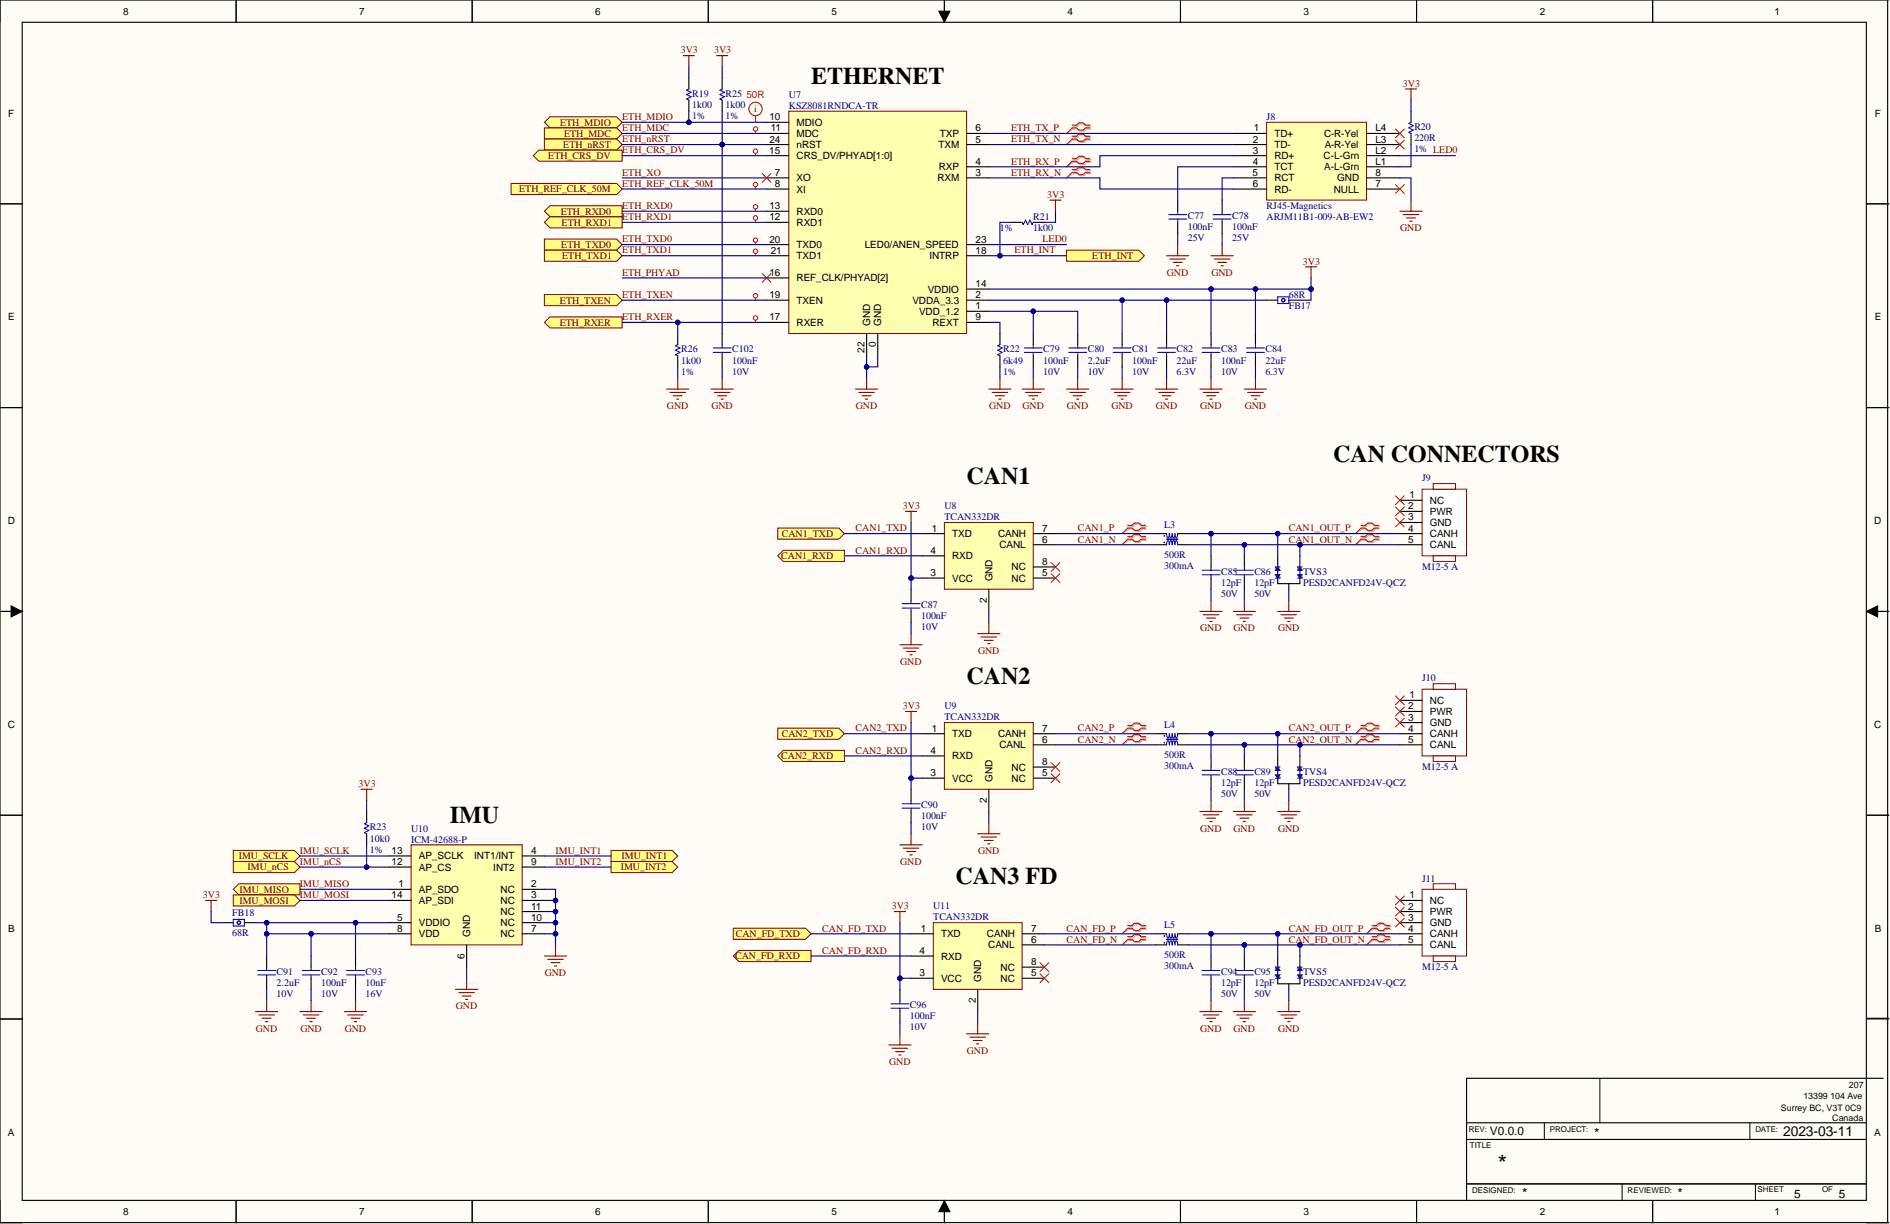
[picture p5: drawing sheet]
<svg xmlns="http://www.w3.org/2000/svg" width="431mm" height="279mm" viewBox="0 0 431 279" stroke-linecap="round" stroke-linejoin="round" font-family="sans-serif">
<defs><g id="words">
<g font-size="5.5">
<text x="185.1" y="19.1">ETHERNET</text>
<text x="304.4" y="105.4">CAN CONNECTORS</text>
<text x="220.7" y="110.5">CAN1</text>
<text x="220.7" y="156.1">CAN2</text>
<text x="102.7" y="187.9">IMU</text>
<text x="218.1" y="201.8">CAN3 FD</text>
<text x="341.9" y="267.6">*</text>
</g>
<g font-size="3.2">
<text x="364" y="259.7">*</text>
<text x="407.1" y="259.4">2023-03-11</text>
<text x="347.5" y="273.4">*</text>
<text x="383" y="273.4">*</text>
</g>
<g font-size="2.7">
<text x="340.1" y="259">V0.0.0</text>
<text x="409.6" y="273.5">5</text>
<text x="419.7" y="273.5">5</text>
</g>
<g font-size="2.3">
<text x="28.1" y="3.4">8</text>
<text x="82" y="3.4">7</text>
<text x="135.9" y="3.4">6</text>
<text x="189.8" y="3.4">5</text>
<text x="243.7" y="3.4">4</text>
<text x="297.6" y="3.4">3</text>
<text x="351.5" y="3.4">2</text>
<text x="405.1" y="3.4">1</text>
<text x="1.9" y="26.6">F</text>
<text x="175.6" y="27.5">10</text>
<text x="175.9" y="30">11</text>
<text x="181.8" y="28.7">MDIO</text>
<text x="222.7" y="30">6</text>
<text x="286.3" y="30">1</text>
<text x="314" y="30">L4</text>
<text x="428" y="26.6">F</text>
<text x="175.6" y="35.1">15</text>
<text x="175.6" y="32.5">24</text>
<text x="181.8" y="31.3">MDC</text>
<text x="181.8" y="33.8">nRST</text>
<text x="214.3" y="33.8">TXM</text>
<text x="214.6" y="31.3">TXP</text>
<text x="222.7" y="32.5">5</text>
<text x="286" y="32.5">2</text>
<text x="286" y="35.1">3</text>
<text x="290.9" y="31.3">TD+</text>
<text x="290.9" y="33.8">TD-</text>
<text x="302.3" y="31.3">C-R-Yel</text>
<text x="302.4" y="33.8">A-R-Yel</text>
<text x="314" y="35.1">L2</text>
<text x="314" y="32.5">L3</text>
<text x="176.9" y="40.1">7</text>
<text x="181.8" y="41.4">XO</text>
<text x="181.8" y="36.3">CRS_DV/PHYAD[1:0]</text>
<text x="214" y="41.4">RXM</text>
<text x="214.3" y="38.9">RXP</text>
<text x="222.7" y="40.1">3</text>
<text x="222.7" y="37.6">4</text>
<text x="285.9" y="40.1">5</text>
<text x="286" y="37.6">4</text>
<text x="290.9" y="36.3">RD+</text>
<text x="290.9" y="38.9">TCT</text>
<text x="290.9" y="41.4">RCT</text>
<text x="302.2" y="36.3">C-L-Grn</text>
<text x="302.3" y="38.9">A-L-Grn</text>
<text x="305.3" y="41.4">GND</text>
<text x="314" y="40.1">8</text>
<text x="314" y="37.6">L1</text>
<text x="175.6" y="47.8">13</text>
<text x="176.9" y="42.7">8</text>
<text x="181.8" y="44">XI</text>
<text x="286" y="42.7">6</text>
<text x="290.9" y="44">RD-</text>
<text x="304.5" y="44">NULL</text>
<text x="314" y="42.7">7</text>
<text x="175.6" y="50.3">12</text>
<text x="181.8" y="51.6">RXD1</text>
<text x="181.8" y="49">RXD0</text>
<text x="175.6" y="55.4">20</text>
<text x="175.9" y="57.9">21</text>
<text x="181.8" y="56.6">TXD0</text>
<text x="181.8" y="59.2">TXD1</text>
<text x="197.4" y="56.6">LED0/ANEN_SPEED</text>
<text x="212.2" y="59.2">INTRP</text>
<text x="222.7" y="57.9">18</text>
<text x="222.7" y="55.4">23</text>
<text x="175.6" y="63">16</text>
<text x="181.8" y="64.2">REF_CLK/PHYAD[2]</text>
<text x="222.7" y="65.5">14</text>
<text x="175.6" y="68.1">19</text>
<text x="181.8" y="69.3">TXEN</text>
<text x="208.3" y="69.3">VDDA_3.3</text>
<text x="209.8" y="71.9">VDD_1.2</text>
<text x="211.8" y="66.8">VDDIO</text>
<text x="222.7" y="70.6">1</text>
<text x="222.7" y="68.1">2</text>
<text x="1.9" y="73.1">E</text>
<text x="175.6" y="73.1">17</text>
<text x="181.8" y="74.4">RXER</text>
<text x="198.6" y="74.4" transform="rotate(-90 198.6 74.4)">GND</text>
<text x="201.2" y="74.4" transform="rotate(-90 201.2 74.4)">GND</text>
<text x="212.9" y="74.4">REXT</text>
<text x="222.7" y="73.1">9</text>
<text x="428" y="73.1">E</text>
<text x="197.4" y="80.6" transform="rotate(-90 197.4 80.6)">22</text>
<text x="199.9" y="79.3" transform="rotate(-90 199.9 79.3)">0</text>
<text x="321.8" y="113.7">1</text>
<text x="1.8" y="119.7">D</text>
<text x="321.5" y="116.3">2</text>
<text x="321.5" y="118.8">3</text>
<text x="326.4" y="115">NC</text>
<text x="326.4" y="117.5">PWR</text>
<text x="427.9" y="119.7">D</text>
<text x="212.7" y="121.3">1</text>
<text x="217.4" y="122.6">TXD</text>
<text x="227.8" y="122.6">CANH</text>
<text x="228.1" y="125.1">CANL</text>
<text x="237.9" y="123.9">6</text>
<text x="237.9" y="121.3">7</text>
<text x="321.4" y="123.9">5</text>
<text x="321.5" y="121.3">4</text>
<text x="326.4" y="120.1">GND</text>
<text x="326.4" y="122.6">CANH</text>
<text x="326.4" y="125.1">CANL</text>
<text x="212.4" y="131.5">3</text>
<text x="212.4" y="126.4">4</text>
<text x="217.4" y="127.7">RXD</text>
<text x="230.9" y="130.2">NC</text>
<text x="237.9" y="131.5">5</text>
<text x="237.9" y="129">8</text>
<text x="217.4" y="132.8">VCC</text>
<text x="225.3" y="137.7" transform="rotate(-90 225.3 137.7)">2</text>
<text x="226.5" y="132.7" transform="rotate(-90 226.5 132.7)">GND</text>
<text x="230.9" y="132.8">NC</text>
<text x="321.5" y="161.9">2</text>
<text x="321.8" y="159.4">1</text>
<text x="326.4" y="160.7">NC</text>
<text x="1.8" y="166.2">C</text>
<text x="212.7" y="167">1</text>
<text x="237.9" y="167">7</text>
<text x="321.5" y="164.5">3</text>
<text x="321.5" y="167">4</text>
<text x="326.4" y="163.2">PWR</text>
<text x="326.4" y="165.7">GND</text>
<text x="427.9" y="166.2">C</text>
<text x="212.4" y="172.1">4</text>
<text x="217.4" y="168.3">TXD</text>
<text x="217.4" y="173.4">RXD</text>
<text x="227.8" y="168.3">CANH</text>
<text x="228.1" y="170.8">CANL</text>
<text x="237.9" y="169.6">6</text>
<text x="321.4" y="169.6">5</text>
<text x="326.4" y="168.3">CANH</text>
<text x="326.4" y="170.8">CANL</text>
<text x="212.4" y="177.2">3</text>
<text x="217.4" y="178.4">VCC</text>
<text x="226.5" y="178.4" transform="rotate(-90 226.5 178.4)">GND</text>
<text x="230.9" y="178.4">NC</text>
<text x="230.9" y="175.9">NC</text>
<text x="237.9" y="177.2">5</text>
<text x="237.9" y="174.6">8</text>
<text x="225.3" y="183.3" transform="rotate(-90 225.3 183.3)">2</text>
<text x="89.4" y="197.5">12</text>
<text x="89.4" y="194.9">13</text>
<text x="95.6" y="196.2">AP_SCLK</text>
<text x="108.3" y="196.2">INT1/INT</text>
<text x="121.2" y="194.9">4</text>
<text x="121.2" y="197.5">9</text>
<text x="91" y="202.5">1</text>
<text x="95.6" y="203.8">AP_SDO</text>
<text x="95.6" y="198.7">AP_CS</text>
<text x="112.6" y="198.7">INT2</text>
<text x="114.3" y="203.8">NC</text>
<text x="121.2" y="202.5">2</text>
<text x="89.4" y="205.1">14</text>
<text x="95.6" y="206.3">AP_SDI</text>
<text x="114.3" y="206.3">NC</text>
<text x="114.3" y="208.9">NC</text>
<text x="121.2" y="205.1">3</text>
<text x="121.2" y="207.6">11</text>
<text x="321.5" y="207.6">2</text>
<text x="321.8" y="205.1">1</text>
<text x="326.4" y="206.3">NC</text>
<text x="326.4" y="208.9">PWR</text>
<text x="1.9" y="212.7">B</text>
<text x="90.6" y="210.2">5</text>
<text x="90.6" y="212.7">8</text>
<text x="95.6" y="211.4">VDDIO</text>
<text x="95.6" y="214">VDD</text>
<text x="107.3" y="213.9" transform="rotate(-90 107.3 213.9)">GND</text>
<text x="114.3" y="214">NC</text>
<text x="114.3" y="211.4">NC</text>
<text x="121.2" y="212.7">7</text>
<text x="121.2" y="210.2">10</text>
<text x="210.2" y="212.7">1</text>
<text x="214.8" y="214">TXD</text>
<text x="225.3" y="214">CANH</text>
<text x="235.4" y="215.2">6</text>
<text x="235.4" y="212.7">7</text>
<text x="321.4" y="215.2">5</text>
<text x="321.5" y="210.2">3</text>
<text x="321.5" y="212.7">4</text>
<text x="326.4" y="211.4">GND</text>
<text x="326.4" y="214">CANH</text>
<text x="428" y="212.7">B</text>
<text x="106.1" y="218.9" transform="rotate(-90 106.1 218.9)">6</text>
<text x="209.9" y="217.8">4</text>
<text x="214.8" y="219">RXD</text>
<text x="225.6" y="216.5">CANL</text>
<text x="228.4" y="221.6">NC</text>
<text x="235.4" y="220.3">8</text>
<text x="326.4" y="216.5">CANL</text>
<text x="209.9" y="222.8">3</text>
<text x="214.8" y="224.1">VCC</text>
<text x="224" y="224.1" transform="rotate(-90 224 224.1)">GND</text>
<text x="228.4" y="224.1">NC</text>
<text x="235.4" y="222.8">5</text>
<text x="222.7" y="229" transform="rotate(-90 222.7 229)">2</text>
<text x="1.8" y="259.2">A</text>
<text x="427.9" y="259.2">A</text>
<text x="28.1" y="277.4">8</text>
<text x="82" y="277.4">7</text>
<text x="135.9" y="277.4">6</text>
<text x="189.8" y="277.4">5</text>
<text x="243.7" y="277.4">4</text>
<text x="297.6" y="277.4">3</text>
<text x="351.5" y="277.4">2</text>
<text x="405.1" y="277.4">1</text>
</g>
<g font-size="2.3" fill="#800000">
<text x="155.4" y="12.2">3V3</text>
<text x="163" y="12.2">3V3</text>
<text x="320.2" y="19.8">3V3</text>
<text x="127.9" y="28.7">ETH_MDIO</text>
<text x="142" y="27.4">ETH_MDIO</text>
<text x="142" y="30">ETH_MDC</text>
<text x="230.8" y="30">ETH_TX_P</text>
<text x="128.6" y="33.8">ETH_nRST</text>
<text x="128.8" y="31.2">ETH_MDC</text>
<text x="142" y="32.5">ETH_nRST</text>
<text x="142" y="35">ETH_CRS_DV</text>
<text x="230.8" y="32.5">ETH_TX_N</text>
<text x="125.2" y="36.3">ETH_CRS_DV</text>
<text x="142" y="40.1">ETH_XO</text>
<text x="230.8" y="40.1">ETH_RX_N</text>
<text x="230.8" y="37.6">ETH_RX_P</text>
<text x="118.5" y="43.9">ETH_REF_CLK_50M</text>
<text x="142" y="42.6">ETH_REF_CLK_50M</text>
<text x="142" y="47.7">ETH_RXD0</text>
<text x="239.1" y="45.2">3V3</text>
<text x="128" y="49">ETH_RXD0</text>
<text x="128.2" y="51.5">ETH_RXD1</text>
<text x="142" y="50.3">ETH_RXD1</text>
<text x="319.7" y="52.8">GND</text>
<text x="128.1" y="56.6">ETH_TXD0</text>
<text x="128.3" y="59.1">ETH_TXD1</text>
<text x="142" y="55.3">ETH_TXD0</text>
<text x="142" y="57.9">ETH_TXD1</text>
<text x="231.6" y="57.9">ETH_INT</text>
<text x="238" y="55.3">LED0</text>
<text x="249.4" y="59.1">ETH_INT</text>
<text x="142" y="62.9">ETH_PHYAD</text>
<text x="266.4" y="62.9">GND</text>
<text x="276.5" y="62.9">GND</text>
<text x="297.4" y="60.4">3V3</text>
<text x="127.8" y="69.3">ETH_TXEN</text>
<text x="142" y="68">ETH_TXEN</text>
<text x="127.8" y="74.4">ETH_RXER</text>
<text x="142" y="73.1">ETH_RXER</text>
<text x="152.3" y="93.4">GND</text>
<text x="162.4" y="93.4">GND</text>
<text x="195.4" y="93.4">GND</text>
<text x="225.8" y="93.4">GND</text>
<text x="233.4" y="93.4">GND</text>
<text x="243.6" y="93.4">GND</text>
<text x="253.7" y="93.4">GND</text>
<text x="263.9" y="93.4">GND</text>
<text x="274" y="93.4">GND</text>
<text x="284.1" y="93.4">GND</text>
<text x="206.1" y="116.2">3V3</text>
<text x="178.5" y="122.6">CAN1_TXD</text>
<text x="195.3" y="121.3">CAN1_TXD</text>
<text x="246" y="121.3">CAN1_P</text>
<text x="246" y="123.8">CAN1_N</text>
<text x="294.2" y="121.3">CAN1_OUT_P</text>
<text x="294.2" y="123.8">CAN1_OUT_N</text>
<text x="178.3" y="127.6">CAN1_RXD</text>
<text x="195.3" y="126.4">CAN1_RXD</text>
<text x="223.3" y="149.2">GND</text>
<text x="274" y="144.1">GND</text>
<text x="281.6" y="144.1">GND</text>
<text x="291.8" y="144.1">GND</text>
<text x="205.5" y="151.7">GND</text>
<text x="206.1" y="161.9">3V3</text>
<text x="195.3" y="167">CAN2_TXD</text>
<text x="246" y="167">CAN2_P</text>
<text x="294.2" y="167">CAN2_OUT_P</text>
<text x="178.3" y="173.3">CAN2_RXD</text>
<text x="178.5" y="168.2">CAN2_TXD</text>
<text x="195.3" y="172">CAN2_RXD</text>
<text x="246" y="169.5">CAN2_N</text>
<text x="294.2" y="169.5">CAN2_OUT_N</text>
<text x="81.8" y="179.7">3V3</text>
<text x="274" y="189.8">GND</text>
<text x="281.6" y="189.8">GND</text>
<text x="291.8" y="189.8">GND</text>
<text x="54.5" y="196.2">IMU_SCLK</text>
<text x="68.5" y="194.9">IMU_SCLK</text>
<text x="68.5" y="197.4">IMU_nCS</text>
<text x="126.8" y="194.9">IMU_INT1</text>
<text x="126.8" y="197.4">IMU_INT2</text>
<text x="141.9" y="196.2">IMU_INT1</text>
<text x="205.5" y="197.4">GND</text>
<text x="223.3" y="194.9">GND</text>
<text x="54.7" y="203.8">IMU_MISO</text>
<text x="56.5" y="198.7">IMU_nCS</text>
<text x="68.5" y="202.5">IMU_MISO</text>
<text x="141.7" y="198.7">IMU_INT2</text>
<text x="46.3" y="205">3V3</text>
<text x="54.7" y="206.3">IMU_MOSI</text>
<text x="68.5" y="205">IMU_MOSI</text>
<text x="203.6" y="207.6">3V3</text>
<text x="167.9" y="213.9">CAN_FD_TXD</text>
<text x="187.7" y="212.6">CAN_FD_TXD</text>
<text x="243.5" y="212.6">CAN_FD_P</text>
<text x="243.5" y="215.2">CAN_FD_N</text>
<text x="294.2" y="212.6">CAN_FD_OUT_P</text>
<text x="294.2" y="215.2">CAN_FD_OUT_N</text>
<text x="167.8" y="219">CAN_FD_RXD</text>
<text x="187.7" y="217.7">CAN_FD_RXD</text>
<text x="124.4" y="222.8">GND</text>
<text x="104.1" y="230.4">GND</text>
<text x="58.4" y="235.5">GND</text>
<text x="68.6" y="235.5">GND</text>
<text x="78.7" y="235.5">GND</text>
<text x="274" y="235.5">GND</text>
<text x="281.6" y="235.5">GND</text>
<text x="291.8" y="235.5">GND</text>
<text x="203" y="243.1">GND</text>
<text x="220.7" y="240.6">GND</text>
</g>
<g font-size="2.3" fill="#000080">
<text x="158" y="22.1">R19</text>
<text x="165.6" y="22.1">R25</text>
<text x="180.1" y="22.3">U7</text>
<text x="158" y="27.2">1%</text>
<text x="158" y="24.6">1k00</text>
<text x="165.6" y="27.2">1%</text>
<text x="165.6" y="24.6">1k00</text>
<text x="180.1" y="24.9">KSZ8081RNDCA-TR</text>
<text x="289.1" y="27.4">J8</text>
<text x="322.9" y="29.7">R20</text>
<text x="322.9" y="34.8">1% LED0</text>
<text x="322.9" y="32.2">220R</text>
<text x="289.1" y="47.7">RJ45-Magnetics</text>
<text x="228.3" y="52.8">1%</text>
<text x="235.9" y="50.3">R21</text>
<text x="235.9" y="52.8">1k00</text>
<text x="271.1" y="50">C77</text>
<text x="271.1" y="52.5">100nF</text>
<text x="281.3" y="50">C78</text>
<text x="281.3" y="52.5">100nF</text>
<text x="289.1" y="50.3">ARJM11B1-009-AB-EW2</text>
<text x="271.1" y="55.1">25V</text>
<text x="281.3" y="55.1">25V</text>
<text x="294.2" y="70.6">FB17</text>
<text x="294.2" y="68">68R</text>
<text x="155.5" y="80.4">R26</text>
<text x="155.5" y="83">1k00</text>
<text x="167.1" y="80.4">C102</text>
<text x="167.1" y="83">100nF</text>
<text x="229" y="80.4">R22</text>
<text x="229" y="83">6k49</text>
<text x="238.2" y="80.4">C79</text>
<text x="238.2" y="83">100nF</text>
<text x="248.3" y="80.4">C80</text>
<text x="248.3" y="83">2.2uF</text>
<text x="258.4" y="80.4">C81</text>
<text x="258.4" y="83">100nF</text>
<text x="268.6" y="80.4">C82</text>
<text x="268.6" y="83">22uF</text>
<text x="278.7" y="80.4">C83</text>
<text x="278.7" y="83">100nF</text>
<text x="288.9" y="80.4">C84</text>
<text x="288.9" y="83">22uF</text>
<text x="155.5" y="85.5">1%</text>
<text x="167.1" y="85.5">10V</text>
<text x="229" y="85.5">1%</text>
<text x="238.2" y="85.5">10V</text>
<text x="248.3" y="85.5">10V</text>
<text x="258.4" y="85.5">10V</text>
<text x="268.6" y="85.5">6.3V</text>
<text x="278.7" y="85.5">10V</text>
<text x="288.9" y="85.5">6.3V</text>
<text x="324.6" y="109.9">J9</text>
<text x="215.6" y="116.2">U8</text>
<text x="215.6" y="118.8">TCAN332DR</text>
<text x="265.8" y="120.5">L3</text>
<text x="265.8" y="129.9">300mA</text>
<text x="265.8" y="127.3">500R</text>
<text x="278.7" y="131.2">C85</text>
<text x="286.3" y="131.2">C86</text>
<text x="297.5" y="131.2">TVS3</text>
<text x="324.6" y="130.2">M12-5 A</text>
<text x="278.7" y="136.3">50V</text>
<text x="278.7" y="133.7">12pF</text>
<text x="286.3" y="136.3">50V</text>
<text x="286.3" y="133.7">12pF</text>
<text x="297.5" y="133.7">PESD2CANFD24V-QCZ</text>
<text x="210.3" y="143.9">10V</text>
<text x="210.3" y="138.8">C87</text>
<text x="210.3" y="141.3">100nF</text>
<text x="324.6" y="155.6">J10</text>
<text x="215.6" y="161.9">U9</text>
<text x="215.6" y="164.4">TCAN332DR</text>
<text x="265.8" y="166.2">L4</text>
<text x="265.8" y="173">500R</text>
<text x="265.8" y="175.6">300mA</text>
<text x="278.7" y="176.9">C88</text>
<text x="278.7" y="179.4">12pF</text>
<text x="286.3" y="176.9">C89</text>
<text x="286.3" y="179.4">12pF</text>
<text x="297.5" y="176.9">TVS4</text>
<text x="297.5" y="179.4">PESD2CANFD24V-QCZ</text>
<text x="324.6" y="175.9">M12-5 A</text>
<text x="210.3" y="184.5">C90</text>
<text x="278.7" y="181.9">50V</text>
<text x="286.3" y="181.9">50V</text>
<text x="84.5" y="189.6">R23</text>
<text x="93.8" y="189.8">U10</text>
<text x="210.3" y="189.6">10V</text>
<text x="210.3" y="187">100nF</text>
<text x="84.5" y="194.6">1%</text>
<text x="84.5" y="192.1">10k0</text>
<text x="93.8" y="192.3">ICM-42688-P</text>
<text x="324.6" y="201.2">J11</text>
<text x="53" y="209.1">FB18</text>
<text x="213" y="207.6">U11</text>
<text x="53" y="213.7">68R</text>
<text x="213" y="210.1">TCAN332DR</text>
<text x="265.8" y="211.9">L5</text>
<text x="265.8" y="221.2">300mA</text>
<text x="265.8" y="218.7">500R</text>
<text x="324.6" y="221.5">M12-5 A</text>
<text x="63.2" y="227.6">10V</text>
<text x="63.2" y="222.5">C91</text>
<text x="63.2" y="225.1">2.2uF</text>
<text x="73.3" y="227.6">10V</text>
<text x="73.3" y="222.5">C92</text>
<text x="73.3" y="225.1">100nF</text>
<text x="83.4" y="227.6">16V</text>
<text x="83.4" y="222.5">C93</text>
<text x="83.4" y="225.1">10nF</text>
<text x="278.7" y="227.6">50V</text>
<text x="278.7" y="222.5">C94</text>
<text x="278.7" y="225.1">12pF</text>
<text x="286.3" y="227.6">50V</text>
<text x="286.3" y="222.5">C95</text>
<text x="286.3" y="225.1">12pF</text>
<text x="297.5" y="222.5">TVS5</text>
<text x="297.5" y="225.1">PESD2CANFD24V-QCZ</text>
<text x="207.7" y="230.2">C96</text>
<text x="207.7" y="232.7">100nF</text>
<text x="207.7" y="235.2">10V</text>
</g>
<g font-size="2.3" fill="#f00">
<text x="170.4" y="22.4">50R</text>
<text x="172.2" y="25.6">i</text>
</g>
<g font-size="2">
<text x="411.7" y="250.9">13399 104 Ave</text>
<text x="422" y="248.3">207</text>
<text x="406.6" y="253.6">Surrey BC, V3T 0C9</text>
<text x="418.3" y="255.9">Canada</text>
</g>
<g font-size="1.8">
<text x="335.3" y="258.4">REV:</text>
<text x="335.5" y="262">TITLE</text>
<text x="353.8" y="258.4">PROJECT:</text>
<text x="400.7" y="258.4">DATE:</text>
<text x="336.1" y="272.4">DESIGNED:</text>
<text x="371.6" y="272.4">REVIEWED:</text>
<text x="401.2" y="272.1">SHEET</text>
<text x="415.9" y="272.1">OF</text>
</g>
</g></defs>
<g fill="#fffcf8">
<path d="M0 0h431.2v279.1h-431.2z" fill-rule="evenodd"/>
<path d="M5.1 5.1h421v269h-421z" fill-rule="evenodd"/>
</g>
<g fill="none" stroke="#000" stroke-width=".23">
<path d="M0 0v5.1M53.9 0v5.1M107.8 0v5.1M161.7 0v5.1M214.3 2.5h2.5l-1.2 2.6zM215.6 0v5.1M269.5 0v5.1M323.4 0v5.1M377.3 0v5.1M0 46.5h5.1M426.1 46.5h5.1M0 93h5.1"/>
<path d="M426.1 93h5.1M0 139.6h5.1M2.5 138.3l2.6 1.3-2.6 1.2zM426.1 139.6l2.5-1.3v2.5zM426.1 139.6h5.1M0 186.1h5.1M426.1 186.1h5.1M0 232.6h5.1M426.1 232.6h5.1M352.5 256.3v3.8M365.2 246.1v10.2M399.5 256.3v3.8"/>
<path d="M0 274.1v5h5.1M53.9 274.1v5M107.8 274.1v5M161.7 274.1v5M215.6 274.1l1.2 2.5h-2.5zM215.6 274.1v5M269.5 274.1v5M323.4 274.1v5M334.8 270.2h91.3M370.3 270.2v3.9M377.3 274.1v5M400.7 270.2v3.9"/>
<path d="M426.1 279.1h5.1"/>
</g>
<g fill="none" stroke="#000" stroke-width=".25">
<path d="M5.1 5.1h420.9v268.9h-420.9zM53.9 0v5.1M107.8 0v5.1M161.7 0v5.1M215.6 0v5.1M269.5 0v5.1M323.4 0v5.1M377.3 0v5.1M430.9 0v279.1M431.1 0h-431.1v279.1h431.1M0 46.5h5.1M426.1 46.5h5.1"/>
<path d="M0 93h5.1M426.1 93h5.1M0 139.6h5.1M426.1 139.6h5.1M0 186.1h5.1M426.1 186.1h5.1M0 232.6h5.1M426.1 232.4h5.1M334.8 256.3h91.3M429.9 246.1h-95.1v28M53.9 274.1v5M107.8 274.1v5"/>
<path d="M161.7 274.1v5M215.6 274.1v5M269.5 274.1v5M323.4 274.1v5M334.8 260.1h91.3M334.8 270.2h91.3M377.3 274.1v5"/>
</g>
<path d="M214.3 2.5h2.5l-1.2 2.6zM2.5 138.3l2.6 1.3-2.6 1.2zM426.1 139.6l2.5-1.3v2.5zM215.6 274.1l1.2 2.5h-2.5z" fill="#000"/>
<path d="M93.8 192.9h25.4v22.8h-25.4z" fill-rule="evenodd" fill="#ffffb0"/>
<path d="M93.8 192.9h25.4v22.8h-25.4z" fill="none" stroke="#800000" stroke-width=".23"/>
<g fill="none" stroke="#000" stroke-width=".25">
<path d="M83.7 185.2v2.6M83.7 190.3v2.6M88.8 195.4h5M88.8 197.9h5M119.2 195.4h5.1M119.2 197.9h5.1M50.7 210.6h2.6M55.8 210.6h2.5M60.9 218.2v2.6M71 218.2v2.6M81.2 218.2v2.6M88.8 203h5"/>
<path d="M88.8 205.5h5M88.8 210.6h5M88.8 213.2h5M106.5 215.7v5.1M119.2 203h5.1M119.2 205.5h5.1M119.2 210.6h5.1M119.2 213.2h5.1M119.2 208.1h5.1M60.9 223.3v2.5M71 223.3v2.5M81.2 223.3v2.5"/>
</g>
<g fill="none" stroke="#800000" stroke-width=".25">
<path d="M82.4 180.2h2.6M83.7 180.2v2.5M46.9 205.5h2.6M48.2 205.5v2.6M124.3 218.2h5M125 219h3.6M125.8 219.8h2M126.8 215.7v2.5M58.3 230.9h5.1M59.1 231.7h3.5M59.9 232.4h2M60.6 233.2h.5"/>
<path d="M60.9 228.4v2.5M68.5 230.9h5.1M69.2 231.7h3.6M70 232.4h2M70.8 233.2h.5M71 228.4v2.5M78.6 230.9h5.1M79.4 231.7h3.5M80.1 232.4h2.1M80.9 233.2h.5M81.2 228.4v2.5M104 225.8h5.1"/>
<path d="M104.7 226.6h3.6M105.5 227.4h2M106.3 228.1h.5M106.5 223.3v2.5M126.6 220.5h.5"/>
</g>
<g fill="none" stroke="#00f" stroke-width=".25">
<path d="M83.7 187.8l-.5 .2 1 .5-1 .5 1 .6-1 .5 .5 .2M53.3 209.9h2.5v1.5h-2.5zM58.8 221.5h4.1M58.8 222.5h4.1M60.9 220.8v.7M60.9 222.5v.8M69 221.5h4M69 222.5h4M71 220.8v.7M71 222.5v.8M79.1 221.5h4.1M79.1 222.5h4.1"/>
<path d="M81.2 220.8v.7M81.2 222.5v.8"/>
<circle cx="54.5" cy="210.6" r=".38"/>
</g>
<path d="M139.5 194.1h13.9l1.3 1.3-1.3 1.3h-13.9z" fill-rule="evenodd" fill="#ffff80"/>
<path d="M139.5 194.1h13.9l1.3 1.3-1.3 1.3h-13.9z" fill="none" stroke="#800000" stroke-width=".23"/>
<path d="M139.5 196.7h13.9l1.3 1.2-1.3 1.3h-13.9z" fill-rule="evenodd" fill="#ffff80"/>
<path d="M139.5 196.7h13.9l1.3 1.2-1.3 1.3h-13.9z" fill="none" stroke="#800000" stroke-width=".23"/>
<path d="M53.3 194.1h13.9l1.3 1.3-1.3 1.3h-13.9z" fill-rule="evenodd" fill="#ffff80"/>
<path d="M53.3 194.1h13.9l1.3 1.3-1.3 1.3h-13.9z" fill="none" stroke="#800000" stroke-width=".23"/>
<path d="M53.3 196.7h13.9l1.3 1.2-1.3 1.3h-13.9z" fill-rule="evenodd" fill="#ffff80"/>
<path d="M53.3 196.7h13.9l1.3 1.2-1.3 1.3h-13.9z" fill="none" stroke="#800000" stroke-width=".23"/>
<path d="M54.5 201.7h14v2.6h-14l-1.2-1.3z" fill-rule="evenodd" fill="#ffff80"/>
<path d="M54.5 201.7h14v2.6h-14l-1.2-1.3z" fill="none" stroke="#800000" stroke-width=".23"/>
<path d="M53.3 204.3h13.9l1.3 1.2-1.3 1.3h-13.9z" fill-rule="evenodd" fill="#ffff80"/>
<path d="M53.3 204.3h13.9l1.3 1.2-1.3 1.3h-13.9z" fill="none" stroke="#800000" stroke-width=".23"/>
<path d="M213 210.6h20.3v15.2h-20.3z" fill-rule="evenodd" fill="#ffffb0"/>
<path d="M213 210.6h20.3v15.2h-20.3z" fill="none" stroke="#800000" stroke-width=".23"/>
<path d="M208 213.2h5M208 218.2h5M233.3 213.2h5.1M233.3 215.7h5.1M205.4 225.8v2.6M205.4 230.9v2.6M208 223.3h5M223.2 225.8v5.1M233.3 223.3h5.1M233.3 220.8h5.1" fill="none" stroke="#000" stroke-width=".25"/>
<path d="M204.2 208.1h2.5M205.4 208.1v2.5M202.9 238.5h5.1M203.7 239.3h3.5M205.4 236v2.5M220.7 236h5M221.4 236.8h3.6M222.2 237.5h2M222.9 238.3h.5M223.2 233.5v2.5M204.4 240.1h2.1M205.2 240.8h.5" fill="none" stroke="#800000" stroke-width=".25"/>
<path d="M203.4 229.1h4.1M203.4 230.2h4.1M205.4 228.4v.7M205.4 230.2v.7" fill="none" stroke="#00f" stroke-width=".25"/>
<path d="M237.4 219.8l2 2M239.4 219.8l-2 2M257.4 211.9l-1.2 1.3M257.4 214.4l-1.2 1.3M237.4 222.3l2 2M239.4 222.3l-2 2" fill="none" stroke="#f00" stroke-width=".23"/>
<path d="M257.7 211.5h1l.5-.5h1l.5 .5h1M257.7 212.1h1l.5 .5h1l.5-.5h1M257.7 214h1l.5-.5h1l.5 .5h1M257.7 214.7h1l.5 .5h1l.5-.5h1" fill="none" stroke="#d0a19e" stroke-width=".25"/>
<path d="M257.7 212.1l-1.5 1.1M257.7 214.7l-1.5 1" fill="none" stroke="#d0a19e" stroke-width=".23"/>
<path d="M257.4 211.3h1l.6-.6h1l.5 .6h1M257.4 211.9h1l.6 .5h1l.5-.5h1M257.4 213.8h1l.6-.5h1l.5 .5h1M257.4 214.4h1l.6 .5h1l.5-.5h1" fill="none" stroke="#f00" stroke-width=".25"/>
<path d="M167.4 211.9h16.5l1.2 1.3-1.2 1.2h-16.5z" fill-rule="evenodd" fill="#ffff80"/>
<path d="M167.4 211.9h16.5l1.2 1.3-1.2 1.2h-16.5z" fill="none" stroke="#800000" stroke-width=".23"/>
<path d="M168.7 217h16.4v2.5h-16.4l-1.3-1.3z" fill-rule="evenodd" fill="#ffff80"/>
<path d="M168.7 217h16.4v2.5h-16.4l-1.3-1.3z" fill="none" stroke="#800000" stroke-width=".23"/>
<path d="M180.1 25.4h40.6v50.7h-40.6z" fill-rule="evenodd" fill="#ffffb0"/>
<path d="M180.1 25.4h40.6v50.7h-40.6z" fill="none" stroke="#800000" stroke-width=".23"/>
<g fill="none" stroke="#000" stroke-width=".25">
<path d="M175 33h5.1M175 30.5h5.1M175 27.9h5.1M175 35.5h5.1M220.7 38.1h5M220.7 33h5M220.7 30.5h5M175 40.6h5.1M175 43.1h5.1M175 50.8h5.1M175 48.2h5.1M175 58.4h5.1"/>
<path d="M175 55.8h5.1M220.7 40.6h5M220.7 58.4h5M220.7 55.8h5M175 68.5h5.1M175 73.6h5.1M175 63.4h5.1M197.8 76.1v5.1M200.4 76.1v5.1M220.7 71.1h5M220.7 68.5h5M220.7 73.6h5"/>
<path d="M220.7 66h5M228.3 76.1v2.6M235.9 76.1v2.6M246 76.1v2.6M256.2 76.1v2.6M266.3 76.1v2.6M276.5 76.1v2.6M286.6 76.1v2.6M289.1 68.5h2.6M294.2 68.5h2.5M228.3 81.2v2.5M235.9 81.2v2.5"/>
<path d="M246 81.2v2.5M256.2 81.2v2.5M266.3 81.2v2.5M276.5 81.2v2.5M286.6 81.2v2.5"/>
</g>
<g fill="none" stroke="#800000" stroke-width=".25">
<path d="M298 60.9h2.5M299.3 60.9v2.5M195.3 88.8h5.1M196.1 89.6h3.5M196.8 90.3h2M197.6 91.1h.5M197.8 86.3v2.5M225.7 88.8h5.1M226.5 89.6h3.5M227.2 90.3h2.1M228 91.1h.5M228.3 86.3v2.5"/>
<path d="M233.3 88.8h5.1M234.1 89.6h3.5M234.9 90.3h2M235.6 91.1h.5M235.9 86.3v2.5M243.5 88.8h5.1M244.2 89.6h3.6M245 90.3h2M245.8 91.1h.5M246 86.3v2.5M253.6 88.8h5.1M254.4 89.6h3.5"/>
<path d="M255.1 90.3h2.1M255.9 91.1h.5M256.2 86.3v2.5M263.8 88.8h5M264.5 89.6h3.6M265.3 90.3h2M266.1 91.1h.5M266.3 86.3v2.5M273.9 88.8h5.1M274.7 89.6h3.5M275.4 90.3h2.1M276.2 91.1h.5"/>
<path d="M276.5 86.3v2.5M284.1 88.8h5M284.8 89.6h3.6M285.6 90.3h2M286.3 91.1h.6M286.6 86.3v2.5"/>
</g>
<g fill="none" stroke="#00f" stroke-width=".25">
<path d="M228.3 78.7l-.5 .2 1 .5-1 .5 1 .5-1 .6 .5 .2M233.8 79.4h4.1M235.9 78.7v.7M244 79.4h4M246 78.7v.7M254.1 79.4h4.1M256.2 78.7v.7M264.3 79.4h4M266.3 78.7v.7M274.4 79.4h4.1M276.5 78.7v.7M284.6 79.4h4"/>
<path d="M286.6 78.7v.7M291.7 67.8h2.5v1.5h-2.5zM233.8 80.4h4.1M235.9 80.4v.8M244 80.4h4M246 80.4v.8M254.1 80.4h4.1M256.2 80.4v.8M264.3 80.4h4M266.3 80.4v.8M274.4 80.4h4.1M276.5 80.4v.8"/>
<path d="M284.6 80.4h4M286.6 80.4v.8"/>
<circle cx="292.9" cy="68.5" r=".38"/>
</g>
<g fill="none" stroke="#f00" stroke-width=".23">
<path d="M172.5 30v.5M172.5 35v.5M174 39.6l2 2M176 39.6l-2 2M244.7 29.2l-1.2 1.3M172.5 42.6v.5M172.5 47.7v.5M172.5 50.3v.5M172.5 55.3v.5M172.5 57.9v.5M172.5 68v.5M172.5 73.1v.5"/>
<circle cx="172.5" cy="34.5" r=".51"/>
<circle cx="172.5" cy="29.4" r=".51"/>
<circle cx="172.5" cy="57.4" r=".51"/>
<circle cx="172.5" cy="49.7" r=".51"/>
<circle cx="172.5" cy="47.2" r=".51"/>
<circle cx="172.5" cy="42.1" r=".51"/>
<circle cx="172.5" cy="54.8" r=".51"/>
<circle cx="172.5" cy="72.6" r=".51"/>
<circle cx="172.5" cy="67.5" r=".51"/>
</g>
<path d="M245 28.8h1l.5-.5h1l.5 .5h1.1M245 29.4h1l.5 .6h1l.5-.6h1.1" fill="none" stroke="#d0a19e" stroke-width=".25"/>
<path d="M245 29.4l-1.5 1.1" fill="none" stroke="#d0a19e" stroke-width=".23"/>
<g fill="none" stroke="#f00" stroke-width=".25">
<path d="M172.5 26.4v1.5M244.7 28.6h1.1l.5-.6h1l.5 .6h1M244.7 29.2h1.1l.5 .5h1l.5-.5h1"/>
<circle cx="172.5" cy="24.9" r="1.52"/>
</g>
<path d="M243.5 57.1h16.5l1.2 1.3-1.2 1.2h-16.5z" fill-rule="evenodd" fill="#ffff80"/>
<path d="M243.5 57.1h16.5l1.2 1.3-1.2 1.2h-16.5z" fill="none" stroke="#800000" stroke-width=".23"/>
<path d="M125.5 26.7h15.3l1.2 1.2-1.2 1.3h-15.3l-1.2-1.3z" fill-rule="evenodd" fill="#ffff80"/>
<path d="M125.5 26.7h15.3l1.2 1.2-1.2 1.3h-15.3l-1.2-1.3z" fill="none" stroke="#800000" stroke-width=".23"/>
<path d="M124.3 29.2h16.5l1.2 1.3-1.2 1.2h-16.5z" fill-rule="evenodd" fill="#ffff80"/>
<path d="M124.3 29.2h16.5l1.2 1.3-1.2 1.2h-16.5z" fill="none" stroke="#800000" stroke-width=".23"/>
<path d="M124.3 31.7h16.5l1.2 1.3-1.2 1.3h-16.5z" fill-rule="evenodd" fill="#ffff80"/>
<path d="M124.3 31.7h16.5l1.2 1.3-1.2 1.3h-16.5z" fill="none" stroke="#800000" stroke-width=".23"/>
<path d="M123 34.3h19v2.5h-19l-1.3-1.3z" fill-rule="evenodd" fill="#ffff80"/>
<path d="M123 34.3h19v2.5h-19l-1.3-1.3z" fill="none" stroke="#800000" stroke-width=".23"/>
<path d="M116.7 41.9h24.1l1.2 1.2-1.2 1.3h-24.1z" fill-rule="evenodd" fill="#ffff80"/>
<path d="M116.7 41.9h24.1l1.2 1.2-1.2 1.3h-24.1z" fill="none" stroke="#800000" stroke-width=".23"/>
<path d="M125.5 47h16.5v2.5h-16.5l-1.2-1.3z" fill-rule="evenodd" fill="#ffff80"/>
<path d="M125.5 47h16.5v2.5h-16.5l-1.2-1.3z" fill="none" stroke="#800000" stroke-width=".23"/>
<path d="M125.5 49.5h16.5v2.5h-16.5l-1.2-1.2z" fill-rule="evenodd" fill="#ffff80"/>
<path d="M125.5 49.5h16.5v2.5h-16.5l-1.2-1.2z" fill="none" stroke="#800000" stroke-width=".23"/>
<path d="M124.3 54.6h16.5l1.2 1.2-1.2 1.3h-16.5z" fill-rule="evenodd" fill="#ffff80"/>
<path d="M124.3 54.6h16.5l1.2 1.2-1.2 1.3h-16.5z" fill="none" stroke="#800000" stroke-width=".23"/>
<path d="M124.3 57.1h16.5l1.2 1.3-1.2 1.2h-16.5z" fill-rule="evenodd" fill="#ffff80"/>
<path d="M124.3 57.1h16.5l1.2 1.3-1.2 1.2h-16.5z" fill="none" stroke="#800000" stroke-width=".23"/>
<path d="M124.3 67.3h16.5l1.2 1.2-1.2 1.3h-16.5z" fill-rule="evenodd" fill="#ffff80"/>
<path d="M124.3 67.3h16.5l1.2 1.2-1.2 1.3h-16.5z" fill="none" stroke="#800000" stroke-width=".23"/>
<path d="M125.5 72.3h16.5v2.6h-16.5l-1.2-1.3z" fill-rule="evenodd" fill="#ffff80"/>
<path d="M125.5 72.3h16.5v2.6h-16.5l-1.2-1.3z" fill="none" stroke="#800000" stroke-width=".23"/>
<path d="M245 36.4h1l.5-.5h1l.5 .5h1.1M245 37.1h1l.5 .5h1l.5-.5h1.1M245 39h1l.5-.5h1l.5 .5h1.1M245 39.6h1l.5 .5h1l.5-.5h1.1M245 31.3h1l.5-.5h1l.5 .5h1.1M245 32h1l.5 .5h1l.5-.5h1.1" fill="none" stroke="#d0a19e" stroke-width=".25"/>
<path d="M245 37.1l-1.5 1M245 39.6l-1.5 1M245 32l-1.5 1" fill="none" stroke="#d0a19e" stroke-width=".23"/>
<path d="M244.7 36.2h1.1l.5-.5h1l.5 .5h1M244.7 36.8h1.1l.5 .5h1l.5-.5h1M244.7 38.7h1.1l.5-.5h1l.5 .5h1M244.7 39.3h1.1l.5 .5h1l.5-.5h1M244.7 31.1h1.1l.5-.5h1l.5 .5h1M244.7 31.7h1.1l.5 .5h1l.5-.5h1" fill="none" stroke="#f00" stroke-width=".25"/>
<path d="M244.7 36.8l-1.2 1.3M244.7 39.3l-1.2 1.3M244.7 31.7l-1.2 1.3" fill="none" stroke="#f00" stroke-width=".23"/>
<path d="M157.2 17.8v2.5M157.2 22.8v2.6M230.8 50.8h2.5M235.9 50.8h2.5" fill="none" stroke="#000" stroke-width=".25"/>
<path d="M157.2 20.3l-.5 .3 1.1 .5-1.1 .5 1.1 .5-1.1 .5 .5 .2M233.3 50.8l.3 .5 .5-1 .5 1 .5-1 .5 1 .3-.5" fill="none" stroke="#00f" stroke-width=".25"/>
<path d="M156 12.7h2.5M157.2 12.7v2.5M239.7 45.7h2.5M240.9 45.7v2.5" fill="none" stroke="#800000" stroke-width=".25"/>
<path d="M289.1 27.9h22.9v17.8h-22.9z" fill-rule="evenodd" fill="#ffffb0"/>
<path d="M289.1 27.9h22.9v17.8h-22.9z" fill="none" stroke="#800000" stroke-width=".23"/>
<g fill="none" stroke="#000" stroke-width=".25">
<path d="M281.5 30.5h7.6M281.5 33h7.6M281.5 35.5h7.6M281.5 38.1h7.6M312 30.5h7.6M312 33h7.6M312 35.5h7.6M312 38.1h7.6M322.1 25.4v2.5M322.1 30.5v2.5M268.8 45.7v2.5M268.8 50.8v2.5"/>
<path d="M279 45.7v2.5M279 50.8v2.5M281.5 40.6h7.6M281.5 43.1h7.6M312 40.6h7.6M312 43.1h7.6"/>
</g>
<path d="M322.1 27.9l-.5 .3 1 .5-1 .5 1 .5-1 .5 .5 .3M266.8 49h4.1M266.8 50h4.1M268.8 48.2v.8M268.8 50v.8M277 49h4M277 50h4M279 48.2v.8M279 50v.8" fill="none" stroke="#00f" stroke-width=".25"/>
<g fill="none" stroke="#800000" stroke-width=".25">
<path d="M320.8 20.3h2.6M322.1 20.3v2.5M266.3 58.4h5.1M267.1 59.1h3.5M267.8 59.9h2.1M268.8 55.8v2.6M276.5 58.4h5M277.2 59.1h3.6M278 59.9h2M279 55.8v2.6M319.6 48.2h5M320.3 49h3.6"/>
<path d="M321.1 49.7h2M321.9 50.5h.5M322.1 45.7v2.5M268.6 60.7h.5M278.7 60.7h.5"/>
</g>
<path d="M318.6 29.4l2 2.1M318.6 32l2 2M320.6 29.4l-2 2.1M320.6 32l-2 2M318.6 42.1l2 2.1M320.6 42.1l-2 2.1M174 62.4l2 2.1M176 62.4l-2 2.1" fill="none" stroke="#f00" stroke-width=".23"/>
<path d="M215.6 164.9h20.3v15.3h-20.3z" fill-rule="evenodd" fill="#ffffb0"/>
<path d="M215.6 164.9h20.3v15.3h-20.3z" fill="none" stroke="#800000" stroke-width=".23"/>
<path d="M210.5 167.5h5.1M210.5 177.6h5.1M210.5 172.6h5.1M235.9 167.5h5M235.9 177.6h5M235.9 170h5M235.9 175.1h5M208 180.2v2.5M208 185.2v2.6M225.7 180.2v5" fill="none" stroke="#000" stroke-width=".25"/>
<path d="M206.7 162.4h2.5M208 162.4v2.5M205.4 192.9h5.1M206.2 193.6h3.5M207 194.4h2M207.7 195.1h.5M208 190.3v2.6M223.2 190.3h5.1M224 191.1h3.5M224.7 191.8h2M225.5 192.6h.5M225.7 187.8v2.5" fill="none" stroke="#800000" stroke-width=".25"/>
<path d="M205.9 183.5h4.1M205.9 184.5h4.1M208 182.7v.8M208 184.5v.7" fill="none" stroke="#00f" stroke-width=".25"/>
<path d="M239.9 176.6l2.1 2M239.9 174.1l2.1 2M242 176.6l-2.1 2M242 174.1l-2.1 2M257.4 166.2l-1.2 1.3M257.4 168.7l-1.2 1.3" fill="none" stroke="#f00" stroke-width=".23"/>
<path d="M257.7 165.8h1l.5-.5h1l.5 .5h1M257.7 166.5h1l.5 .5h1l.5-.5h1M257.7 168.4h1l.5-.5h1l.5 .5h1M257.7 169h1l.5 .5h1l.5-.5h1" fill="none" stroke="#d0a19e" stroke-width=".25"/>
<path d="M257.7 166.5l-1.5 1M257.7 169l-1.5 1" fill="none" stroke="#d0a19e" stroke-width=".23"/>
<path d="M257.4 165.6h1l.6-.5h1l.5 .5h1M257.4 166.2h1l.6 .5h1l.5-.5h1M257.4 168.1h1l.6-.5h1l.5 .5h1M257.4 168.7h1l.6 .6h1l.5-.6h1" fill="none" stroke="#f00" stroke-width=".25"/>
<path d="M177.5 166.2h14l1.3 1.3-1.3 1.2h-14z" fill-rule="evenodd" fill="#ffff80"/>
<path d="M177.5 166.2h14l1.3 1.3-1.3 1.2h-14z" fill="none" stroke="#800000" stroke-width=".23"/>
<path d="M178.8 171.3h14v2.5h-14l-1.3-1.2z" fill-rule="evenodd" fill="#ffff80"/>
<path d="M178.8 171.3h14v2.5h-14l-1.3-1.2z" fill="none" stroke="#800000" stroke-width=".23"/>
<path d="M215.6 119.3h20.3v15.2h-20.3z" fill-rule="evenodd" fill="#ffffb0"/>
<path d="M215.6 119.3h20.3v15.2h-20.3z" fill="none" stroke="#800000" stroke-width=".23"/>
<path d="M208 134.5v2.5M208 139.6v2.5M210.5 121.8h5.1M210.5 132h5.1M210.5 126.9h5.1M225.7 134.5v5.1M235.9 121.8h5M235.9 132h5M235.9 124.3h5M235.9 129.4h5" fill="none" stroke="#000" stroke-width=".25"/>
<path d="M206.7 116.7h2.5M208 116.7v2.6M205.4 147.2h5.1M206.2 147.9h3.5M207 148.7h2M207.7 149.5h.5M208 144.6v2.6M223.2 144.6h5.1M224 145.4h3.5M224.7 146.2h2M225.5 146.9h.5M225.7 142.1v2.5" fill="none" stroke="#800000" stroke-width=".25"/>
<path d="M205.9 137.8h4.1M205.9 138.8h4.1M208 137v.8M208 138.8v.8" fill="none" stroke="#00f" stroke-width=".25"/>
<path d="M239.9 130.9l2.1 2.1M239.9 128.4l2.1 2M242 130.9l-2.1 2.1M242 128.4l-2.1 2M257.4 120.5l-1.2 1.3M257.4 123.1l-1.2 1.2" fill="none" stroke="#f00" stroke-width=".23"/>
<path d="M257.7 120.2h1l.5-.5h1l.5 .5h1M257.7 120.8h1l.5 .5h1l.5-.5h1M257.7 122.7h1l.5-.5h1l.5 .5h1M257.7 123.3h1l.5 .5h1l.5-.5h1" fill="none" stroke="#d0a19e" stroke-width=".25"/>
<path d="M257.7 120.8l-1.5 1M257.7 123.3l-1.5 1" fill="none" stroke="#d0a19e" stroke-width=".23"/>
<path d="M257.4 119.9h1l.6-.5h1l.5 .5h1M257.4 120.5h1l.6 .5h1l.5-.5h1M257.4 122.4h1l.6-.5h1l.5 .5h1M257.4 123.1h1l.6 .5h1l.5-.5h1" fill="none" stroke="#f00" stroke-width=".25"/>
<path d="M177.5 120.5h14l1.3 1.3-1.3 1.3h-14z" fill-rule="evenodd" fill="#ffff80"/>
<path d="M177.5 120.5h14l1.3 1.3-1.3 1.3h-14z" fill="none" stroke="#800000" stroke-width=".23"/>
<path d="M178.8 125.6h14v2.6h-14l-1.3-1.3z" fill-rule="evenodd" fill="#ffff80"/>
<path d="M178.8 125.6h14v2.6h-14l-1.3-1.3z" fill="none" stroke="#800000" stroke-width=".23"/>
<g fill="none" stroke="#000" stroke-width=".25">
<path d="M263.8 121.8h2.5M263.8 124.3h2.5M268.8 121.8h2.6M268.8 124.3h2.6M276.5 126.9v2.5M276.5 132v2.5M284.1 126.9v2.5M284.1 132v2.5M291.7 126.9v2.5M291.7 130.2v1M294.2 133.2v1.3M296.7 126.9v2.5"/>
<path d="M263.8 167.5h2.5M263.8 170h2.5M268.8 167.5h2.6M268.8 170h2.6M276.5 172.6v2.5M276.5 177.6v2.6M284.1 172.6v2.5M284.1 177.6v2.6M263.8 213.2h2.5M263.8 215.7h2.5M268.8 213.2h2.6M268.8 215.7h2.6"/>
<path d="M276.5 218.2v2.6M284.1 218.2v2.6M276.5 223.3v2.5M284.1 223.3v2.5"/>
</g>
<g fill="none" stroke="#00f" stroke-width=".25">
<path d="M265.8 122.3h.1M265.8 123.8h.1M266.3 121.8l.1 .7 .2 .3 .2-.3 .1-.7 .1 .7 .3 .3 .2-.3 .1-.7 .2 .9h.2l.2-.9 .1 .7 .2 .3 .3-.3v-.7M266.3 124.3l.1-.6 .2-.3 .2 .3 .1 .6 .1-.6 .3-.3 .2 .3 .1 .6 .2-.8h.2l.2 .8 .1-.6 .2-.3 .3 .3v.6M266.3 123.1h2.5M274.4 130.2h4.1M274.4 131.2h4.1M276.5 129.4v.8M276.5 131.2v.8M282 130.2h4.1M282 131.2h4.1M284.1 129.4v.8"/>
<path d="M284.1 131.2v.8M265.8 168h.1M265.8 169.5h.1M266.3 167.5l.1 .7 .2 .2 .2-.2 .1-.7 .1 .7 .3 .2 .2-.2 .1-.7 .2 .9h.2l.2-.9 .1 .7 .2 .2 .3-.2v-.7M266.3 170l.1-.6 .2-.3 .2 .3 .1 .6 .1-.6 .3-.3 .2 .3 .1 .6 .2-.8h.2l.2 .8 .1-.6 .2-.3 .3 .3v.6M266.3 168.7h2.5M274.4 175.9h4.1M274.4 176.9h4.1M276.5 175.1v.8M276.5 176.9v.7M282 175.9h4.1M282 176.9h4.1"/>
<path d="M284.1 175.1v.8M284.1 176.9v.7M265.8 213.7h.1M265.8 215.2h.1M266.3 213.2l.1 .6 .2 .3 .2-.3 .1-.6 .1 .6 .3 .3 .2-.3 .1-.6 .2 .8h.2l.2-.8 .1 .6 .2 .3 .3-.3v-.6M266.3 215.7l.1-.7 .2-.2 .2 .2 .1 .7 .1-.7 .3-.2 .2 .2 .1 .7 .2-.9h.2l.2 .9 .1-.7 .2-.2 .3 .2v.7M266.3 214.4h2.5M274.4 221.5h4.1M274.4 222.5h4.1M276.5 220.8v.7M276.5 222.5v.8M282 221.5h4.1"/>
<path d="M282 222.5h4.1M284.1 220.8v.7M284.1 222.5v.8"/>
</g>
<g fill="none" stroke="#800000" stroke-width=".25">
<path d="M273.9 139.6h5.1M276.5 137v2.6M281.5 139.6h5.1M284.1 137v2.6M274.7 140.3h3.5M275.4 141.1h2.1M276.2 141.9h.5M282.3 140.3h3.5M283 141.1h2.1M283.8 141.9h.5M273.9 185.2h5.1M274.7 186h3.5"/>
<path d="M275.4 186.8h2.1M276.2 187.5h.5M276.5 182.7v2.5M281.5 185.2h5.1M282.3 186h3.5M283 186.8h2.1M283.8 187.5h.5M284.1 182.7v2.5M273.9 230.9h5.1M274.7 231.7h3.5M275.4 232.4h2.1M276.2 233.2h.5"/>
<path d="M276.5 228.4v2.5M281.5 230.9h5.1M282.3 231.7h3.5M283 232.4h2.1M283.8 233.2h.5M284.1 228.4v2.5"/>
</g>
<path d="M291.7 129.4l.5 .8h-1z" fill="#00f"/>
<path d="M291.2 129.4h1M291.7 129.4l.5 .8h-1z" fill="none" stroke="#00f" stroke-width=".25"/>
<path d="M291.2 131.2h1l-.5 .8z" fill="#00f"/>
<path d="M291.2 131.2h1l-.5 .8zM291.2 129.4v.3M292.2 131.7v.3h-1" fill="none" stroke="#00f" stroke-width=".25"/>
<path d="M296.7 130.2v1" fill="none" stroke="#000" stroke-width=".25"/>
<path d="M296.7 129.4l.5 .8h-1z" fill="#00f"/>
<path d="M296.2 129.4h1M296.7 129.4l.5 .8h-1z" fill="none" stroke="#00f" stroke-width=".25"/>
<path d="M296.2 131.2h1l-.5 .8z" fill="#00f"/>
<path d="M296.2 131.2h1l-.5 .8zM296.2 129.4v.3M297.2 131.7v.3h-1" fill="none" stroke="#00f" stroke-width=".25"/>
<path d="M291.7 132v1.2h5v-1.2M291.7 172.6v2.5M291.7 175.9v1M294.2 178.9v1.3M296.7 172.6v2.5" fill="none" stroke="#000" stroke-width=".25"/>
<path d="M291.7 175.1l.5 .8h-1z" fill="#00f"/>
<path d="M291.2 175.1h1M291.7 175.1l.5 .8h-1z" fill="none" stroke="#00f" stroke-width=".25"/>
<path d="M291.2 176.9h1l-.5 .7z" fill="#00f"/>
<path d="M291.2 176.9h1l-.5 .7zM291.2 175.1v.2M292.2 177.4v.2h-1" fill="none" stroke="#00f" stroke-width=".25"/>
<path d="M296.7 175.9v1" fill="none" stroke="#000" stroke-width=".25"/>
<path d="M296.7 175.1l.5 .8h-1z" fill="#00f"/>
<path d="M296.2 175.1h1M296.7 175.1l.5 .8h-1z" fill="none" stroke="#00f" stroke-width=".25"/>
<path d="M296.2 176.9h1l-.5 .7z" fill="#00f"/>
<path d="M296.2 176.9h1l-.5 .7zM296.2 175.1v.2M297.2 177.4v.2h-1" fill="none" stroke="#00f" stroke-width=".25"/>
<path d="M291.7 177.6v1.3h5v-1.3M291.7 218.2v2.6M296.7 218.2v2.6M291.7 221.5v1M294.2 224.6v1.2" fill="none" stroke="#000" stroke-width=".25"/>
<path d="M291.7 220.8l.5 .7h-1z" fill="#00f"/>
<path d="M291.2 220.8h1M291.7 220.8l.5 .7h-1z" fill="none" stroke="#00f" stroke-width=".25"/>
<path d="M291.2 222.5h1l-.5 .8z" fill="#00f"/>
<path d="M291.2 222.5h1l-.5 .8zM291.2 220.8v.2M292.2 223.1v.2h-1" fill="none" stroke="#00f" stroke-width=".25"/>
<path d="M296.7 221.5v1" fill="none" stroke="#000" stroke-width=".25"/>
<path d="M296.7 220.8l.5 .7h-1z" fill="#00f"/>
<path d="M296.2 220.8h1M296.7 220.8l.5 .7h-1z" fill="none" stroke="#00f" stroke-width=".25"/>
<path d="M296.2 222.5h1l-.5 .8z" fill="#00f"/>
<path d="M296.2 222.5h1l-.5 .8zM296.2 220.8v.2M297.2 223.1v.2h-1" fill="none" stroke="#00f" stroke-width=".25"/>
<path d="M291.7 223.3v1.3h5v-1.3" fill="none" stroke="#000" stroke-width=".25"/>
<g fill="none" stroke="#800000" stroke-width=".25">
<path d="M291.7 139.6h5M294.2 137v2.6M292.4 140.3h3.6M293.2 141.1h2M294 141.9h.5M291.7 185.2h5M292.4 186h3.6M293.2 186.8h2M294 187.5h.5M294.2 182.7v2.5M291.7 230.9h5M292.4 231.7h3.6"/>
<path d="M293.2 232.4h2M294 233.2h.5M294.2 228.4v2.5"/>
</g>
<path d="M310.9 120.2h1.1l.5-.5h1l.5 .5h1M310.9 120.8h1.1l.5 .5h1l.5-.5h1M310.9 122.7h1.1l.5-.5h1l.5 .5h1M310.9 123.3h1.1l.5 .5h1l.5-.5h1M310.9 165.8h1.1l.5-.5h1l.5 .5h1M310.9 166.5h1.1l.5 .5h1l.5-.5h1M310.9 168.4h1.1l.5-.5h1l.5 .5h1M310.9 169h1.1l.5 .5h1l.5-.5h1M313.5 211.5h1l.5-.5h1l.5 .5h1M313.5 212.1h1l.5 .5h1l.5-.5h1M313.5 214h1l.5-.5h1l.5 .5h1M313.5 214.7h1l.5 .5h1l.5-.5h1" fill="none" stroke="#d0a19e" stroke-width=".25"/>
<path d="M310.9 120.8l-1.5 1M310.9 123.3l-1.5 1M310.9 166.5l-1.5 1M310.9 169l-1.5 1M313.5 212.1l-1.5 1.1M313.5 214.7l-1.5 1" fill="none" stroke="#d0a19e" stroke-width=".23"/>
<path d="M310.7 119.9h1l.5-.5h1l.5 .5h1M310.7 120.5h1l.5 .5h1l.5-.5h1M310.7 122.4h1l.5-.5h1l.5 .5h1M310.7 123.1h1l.5 .5h1l.5-.5h1M310.7 165.6h1l.5-.5h1l.5 .5h1M310.7 166.2h1l.5 .5h1l.5-.5h1M310.7 168.1h1l.5-.5h1l.5 .5h1M310.7 168.7h1l.5 .6h1l.5-.6h1M313.2 211.3h1l.5-.6h1.1l.5 .6h1M313.2 211.9h1l.5 .5h1.1l.5-.5h1M313.2 213.8h1l.5-.5h1.1l.5 .5h1M313.2 214.4h1l.5 .5h1.1l.5-.5h1" fill="none" stroke="#f00" stroke-width=".25"/>
<path d="M310.7 120.5l-1.3 1.3M310.7 123.1l-1.3 1.2M310.7 166.2l-1.3 1.3M310.7 168.7l-1.3 1.3M313.2 211.9l-1.2 1.3M313.2 214.4l-1.2 1.3" fill="none" stroke="#f00" stroke-width=".23"/>
<path d="M324.6 111.7h10.2v15.2h-10.2z" fill-rule="evenodd" fill="#fff"/>
<path d="M324.6 111.7h10.2v15.2h-10.2z" fill="none" stroke="#800000" stroke-width=".23"/>
<path d="M319.6 114.2h5M319.6 116.7h5M319.6 119.3h5M319.6 121.8h5M319.6 124.3h5" fill="none" stroke="#000" stroke-width=".25"/>
<path d="M327.2 126.9h5v1.3h-5z" fill-rule="evenodd" fill="#fff"/>
<path d="M327.2 126.9h5v1.3h-5z" fill="none" stroke="#800000" stroke-width=".23"/>
<path d="M327.2 110.4h5v1.3h-5z" fill-rule="evenodd" fill="#fff"/>
<path d="M327.2 110.4h5v1.3h-5z" fill="none" stroke="#800000" stroke-width=".23"/>
<path d="M324.6 157.3h10.2v15.3h-10.2z" fill-rule="evenodd" fill="#fff"/>
<path d="M324.6 157.3h10.2v15.3h-10.2z" fill="none" stroke="#800000" stroke-width=".23"/>
<path d="M319.6 159.9h5M319.6 162.4h5M319.6 164.9h5M319.6 167.5h5M319.6 170h5" fill="none" stroke="#000" stroke-width=".25"/>
<path d="M327.2 172.6h5v1.2h-5z" fill-rule="evenodd" fill="#fff"/>
<path d="M327.2 172.6h5v1.2h-5z" fill="none" stroke="#800000" stroke-width=".23"/>
<path d="M327.2 156.1h5v1.2h-5z" fill-rule="evenodd" fill="#fff"/>
<path d="M327.2 156.1h5v1.2h-5z" fill="none" stroke="#800000" stroke-width=".23"/>
<path d="M324.6 203h10.2v15.2h-10.2z" fill-rule="evenodd" fill="#fff"/>
<path d="M324.6 203h10.2v15.2h-10.2z" fill="none" stroke="#800000" stroke-width=".23"/>
<path d="M319.6 205.5h5M319.6 208.1h5M319.6 210.6h5M319.6 213.2h5M319.6 215.7h5" fill="none" stroke="#000" stroke-width=".25"/>
<path d="M327.2 218.2h5v1.3h-5z" fill-rule="evenodd" fill="#fff"/>
<path d="M327.2 218.2h5v1.3h-5z" fill="none" stroke="#800000" stroke-width=".23"/>
<path d="M327.2 201.7h5v1.3h-5z" fill-rule="evenodd" fill="#fff"/>
<path d="M327.2 201.7h5v1.3h-5z" fill="none" stroke="#800000" stroke-width=".23"/>
<g fill="none" stroke="#f00" stroke-width=".23">
<path d="M318.6 113.2l2 2M318.6 115.7l2 2M318.6 118.3l2 2M320.6 113.2l-2 2M320.6 115.7l-2 2M320.6 118.3l-2 2M318.6 158.9l2 2M320.6 158.9l-2 2M318.6 161.4l2 2M318.6 163.9l2 2.1M320.6 161.4l-2 2M320.6 163.9l-2 2.1"/>
<path d="M318.6 204.5l2 2.1M318.6 207.1l2 2M318.6 209.6l2 2M320.6 204.5l-2 2.1M320.6 207.1l-2 2M320.6 209.6l-2 2"/>
</g>
<path d="M164.9 17.8v2.5M164.9 22.8v2.6M154.7 76.1v2.6M164.9 76.1v2.6M154.7 81.2v2.5M164.9 81.2v2.5" fill="none" stroke="#000" stroke-width=".25"/>
<path d="M164.9 20.3l-.6 .3 1.1 .5-1.1 .5 1.1 .5-1.1 .5 .6 .2M154.7 78.7l-.5 .2 1 .5-1 .5 1 .5-1 .6 .5 .2M162.8 79.4h4.1M164.9 78.7v.7M162.8 80.4h4.1M164.9 80.4v.8" fill="none" stroke="#00f" stroke-width=".25"/>
<path d="M163.6 12.7h2.5M164.9 12.7v2.5M152.2 88.8h5M152.9 89.6h3.6M153.7 90.3h2M154.5 91.1h.5M154.7 86.3v2.5M162.3 88.8h5.1M163.1 89.6h3.5M163.8 90.3h2.1M164.6 91.1h.5M164.9 86.3v2.5" fill="none" stroke="#800000" stroke-width=".25"/>
<path d="M124.3 203h2.5v12.7M106.5 220.8v2.5" fill="none" stroke="#000080" stroke-width=".25"/>
<circle cx="126.8" cy="213.2" r=".51" fill="#000080"/>
<circle cx="126.8" cy="213.2" r=".51" fill="none" stroke="#000080" stroke-width=".23"/>
<circle cx="126.8" cy="210.6" r=".51" fill="#000080"/>
<circle cx="126.8" cy="210.6" r=".51" fill="none" stroke="#000080" stroke-width=".23"/>
<circle cx="126.8" cy="208.1" r=".51" fill="#000080"/>
<circle cx="126.8" cy="208.1" r=".51" fill="none" stroke="#000080" stroke-width=".23"/>
<circle cx="126.8" cy="205.5" r=".51" fill="#000080"/>
<circle cx="126.8" cy="205.5" r=".51" fill="none" stroke="#000080" stroke-width=".23"/>
<path d="M124.3 205.5h2.5" fill="none" stroke="#000080" stroke-width=".25"/>
<circle cx="126.8" cy="205.5" r=".51" fill="#000080"/>
<circle cx="126.8" cy="205.5" r=".51" fill="none" stroke="#000080" stroke-width=".23"/>
<path d="M124.3 208.1h2.5" fill="none" stroke="#000080" stroke-width=".25"/>
<circle cx="126.8" cy="208.1" r=".51" fill="#000080"/>
<circle cx="126.8" cy="208.1" r=".51" fill="none" stroke="#000080" stroke-width=".23"/>
<path d="M124.3 210.6h2.5" fill="none" stroke="#000080" stroke-width=".25"/>
<circle cx="126.8" cy="210.6" r=".51" fill="#000080"/>
<circle cx="126.8" cy="210.6" r=".51" fill="none" stroke="#000080" stroke-width=".23"/>
<path d="M124.3 213.2h2.5" fill="none" stroke="#000080" stroke-width=".25"/>
<circle cx="126.8" cy="213.2" r=".51" fill="#000080"/>
<circle cx="126.8" cy="213.2" r=".51" fill="none" stroke="#000080" stroke-width=".23"/>
<path d="M68.5 195.4h20.3M83.7 192.9v5" fill="none" stroke="#000080" stroke-width=".25"/>
<circle cx="83.7" cy="197.9" r=".51" fill="#000080"/>
<circle cx="83.7" cy="197.9" r=".51" fill="none" stroke="#000080" stroke-width=".23"/>
<path d="M68.5 197.9h20.3" fill="none" stroke="#000080" stroke-width=".25"/>
<circle cx="83.7" cy="197.9" r=".51" fill="#000080"/>
<circle cx="83.7" cy="197.9" r=".51" fill="none" stroke="#000080" stroke-width=".23"/>
<path d="M83.7 182.7v2.5M68.5 205.5h20.3M68.5 203h20.3M88.8 210.6h-7.6v7.6M60.9 225.8v2.6M71 225.8v2.6M81.2 225.8v2.6" fill="none" stroke="#000080" stroke-width=".25"/>
<circle cx="81.2" cy="210.6" r=".51" fill="#000080"/>
<circle cx="81.2" cy="210.6" r=".51" fill="none" stroke="#000080" stroke-width=".23"/>
<path d="M88.8 213.2h-17.8v5" fill="none" stroke="#000080" stroke-width=".25"/>
<circle cx="71" cy="213.2" r=".51" fill="#000080"/>
<circle cx="71" cy="213.2" r=".51" fill="none" stroke="#000080" stroke-width=".23"/>
<path d="M60.9 213.2h10.1" fill="none" stroke="#000080" stroke-width=".25"/>
<circle cx="71" cy="213.2" r=".51" fill="#000080"/>
<circle cx="71" cy="213.2" r=".51" fill="none" stroke="#000080" stroke-width=".23"/>
<circle cx="60.9" cy="213.2" r=".51" fill="#000080"/>
<circle cx="60.9" cy="213.2" r=".51" fill="none" stroke="#000080" stroke-width=".23"/>
<path d="M81.2 210.6h-20.3v7.6" fill="none" stroke="#000080" stroke-width=".25"/>
<circle cx="60.9" cy="213.2" r=".51" fill="#000080"/>
<circle cx="60.9" cy="213.2" r=".51" fill="none" stroke="#000080" stroke-width=".23"/>
<circle cx="60.9" cy="210.6" r=".51" fill="#000080"/>
<circle cx="60.9" cy="210.6" r=".51" fill="none" stroke="#000080" stroke-width=".23"/>
<circle cx="81.2" cy="210.6" r=".51" fill="#000080"/>
<circle cx="81.2" cy="210.6" r=".51" fill="none" stroke="#000080" stroke-width=".23"/>
<path d="M58.3 210.6h2.6" fill="none" stroke="#000080" stroke-width=".25"/>
<circle cx="60.9" cy="210.6" r=".51" fill="#000080"/>
<circle cx="60.9" cy="210.6" r=".51" fill="none" stroke="#000080" stroke-width=".23"/>
<path d="M124.3 197.9h15.2M124.3 195.4h15.2M48.2 208.1v2.5h2.5M205.4 223.3v2.5M205.4 233.5v2.5M223.2 230.9v2.6" fill="none" stroke="#000080" stroke-width=".25"/>
<circle cx="205.4" cy="223.3" r=".51" fill="#000080"/>
<circle cx="205.4" cy="223.3" r=".51" fill="none" stroke="#000080" stroke-width=".23"/>
<path d="M205.4 210.6v12.7h2.6M238.4 215.7h25.4M238.4 213.2h25.4" fill="none" stroke="#000080" stroke-width=".25"/>
<circle cx="205.4" cy="223.3" r=".51" fill="#000080"/>
<circle cx="205.4" cy="223.3" r=".51" fill="none" stroke="#000080" stroke-width=".23"/>
<path d="M200.4 81.2v2.5h-2.6v2.6M185.1 218.2h22.9M185.1 213.2h22.9" fill="none" stroke="#000080" stroke-width=".25"/>
<circle cx="197.8" cy="83.7" r=".51" fill="#000080"/>
<circle cx="197.8" cy="83.7" r=".51" fill="none" stroke="#000080" stroke-width=".23"/>
<path d="M197.8 81.2v2.5" fill="none" stroke="#000080" stroke-width=".25"/>
<circle cx="197.8" cy="83.7" r=".51" fill="#000080"/>
<circle cx="197.8" cy="83.7" r=".51" fill="none" stroke="#000080" stroke-width=".23"/>
<path d="M299.3 63.4v2.6" fill="none" stroke="#000080" stroke-width=".25"/>
<circle cx="299.3" cy="66" r=".51" fill="#000080"/>
<circle cx="299.3" cy="66" r=".51" fill="none" stroke="#000080" stroke-width=".23"/>
<path d="M225.7 68.5h63.4" fill="none" stroke="#000080" stroke-width=".25"/>
<circle cx="256.2" cy="68.5" r=".51" fill="#000080"/>
<circle cx="256.2" cy="68.5" r=".51" fill="none" stroke="#000080" stroke-width=".23"/>
<circle cx="266.3" cy="68.5" r=".51" fill="#000080"/>
<circle cx="266.3" cy="68.5" r=".51" fill="none" stroke="#000080" stroke-width=".23"/>
<path d="M225.7 71.1h20.3v5M235.9 83.7v2.6M246 83.7v2.6" fill="none" stroke="#000080" stroke-width=".25"/>
<circle cx="235.9" cy="71.1" r=".51" fill="#000080"/>
<circle cx="235.9" cy="71.1" r=".51" fill="none" stroke="#000080" stroke-width=".23"/>
<path d="M235.9 71.1v5" fill="none" stroke="#000080" stroke-width=".25"/>
<circle cx="235.9" cy="71.1" r=".51" fill="#000080"/>
<circle cx="235.9" cy="71.1" r=".51" fill="none" stroke="#000080" stroke-width=".23"/>
<path d="M225.7 66h73.6v2.5h-2.6M256.2 83.7v2.6M266.3 83.7v2.6M276.5 83.7v2.6M286.6 83.7v2.6" fill="none" stroke="#000080" stroke-width=".25"/>
<circle cx="299.3" cy="66" r=".51" fill="#000080"/>
<circle cx="299.3" cy="66" r=".51" fill="none" stroke="#000080" stroke-width=".23"/>
<circle cx="286.6" cy="66" r=".51" fill="#000080"/>
<circle cx="286.6" cy="66" r=".51" fill="none" stroke="#000080" stroke-width=".23"/>
<circle cx="276.5" cy="66" r=".51" fill="#000080"/>
<circle cx="276.5" cy="66" r=".51" fill="none" stroke="#000080" stroke-width=".23"/>
<path d="M256.2 68.5v7.6" fill="none" stroke="#000080" stroke-width=".25"/>
<circle cx="256.2" cy="68.5" r=".51" fill="#000080"/>
<circle cx="256.2" cy="68.5" r=".51" fill="none" stroke="#000080" stroke-width=".23"/>
<path d="M266.3 68.5v7.6" fill="none" stroke="#000080" stroke-width=".25"/>
<circle cx="266.3" cy="68.5" r=".51" fill="#000080"/>
<circle cx="266.3" cy="68.5" r=".51" fill="none" stroke="#000080" stroke-width=".23"/>
<path d="M276.5 66v10.1" fill="none" stroke="#000080" stroke-width=".25"/>
<circle cx="276.5" cy="66" r=".51" fill="#000080"/>
<circle cx="276.5" cy="66" r=".51" fill="none" stroke="#000080" stroke-width=".23"/>
<path d="M286.6 66v10.1" fill="none" stroke="#000080" stroke-width=".25"/>
<circle cx="286.6" cy="66" r=".51" fill="#000080"/>
<circle cx="286.6" cy="66" r=".51" fill="none" stroke="#000080" stroke-width=".23"/>
<g fill="none" stroke="#000080" stroke-width=".25">
<path d="M157.2 15.2v2.6M142 35.5h33M142 30.5h33M142 58.4h33M142 55.8h33M142 50.8h33M142 48.2h33M142 43.1h33M225.7 55.8h17.8M230.8 50.8h-2.5v7.6M240.9 48.2v2.6h-2.5M142 68.5h33"/>
<path d="M142 63.4h33M225.7 73.6h2.6v2.5M228.3 83.7v2.6"/>
</g>
<circle cx="228.3" cy="58.4" r=".51" fill="#000080"/>
<circle cx="228.3" cy="58.4" r=".51" fill="none" stroke="#000080" stroke-width=".23"/>
<path d="M225.7 58.4h17.8" fill="none" stroke="#000080" stroke-width=".25"/>
<circle cx="228.3" cy="58.4" r=".51" fill="#000080"/>
<circle cx="228.3" cy="58.4" r=".51" fill="none" stroke="#000080" stroke-width=".23"/>
<g fill="none" stroke="#000080" stroke-width=".25">
<path d="M225.7 30.5h55.8M225.7 33h55.8M281.5 35.5h-30.4v2.6h-25.4M281.5 38.1h-12.7v7.6M319.6 35.5h12.6M322.1 33v5.1h-2.5M322.1 22.8v2.6M225.7 40.6h25.4v2.5h30.4M268.8 53.3v2.5M279 53.3v2.5M281.5 40.6h-2.5v5.1M319.6 40.6h2.5v5.1"/>
<path d="M208 177.6v2.6M208 187.8v2.5M225.7 185.2v2.6"/>
</g>
<circle cx="208" cy="177.6" r=".51" fill="#000080"/>
<circle cx="208" cy="177.6" r=".51" fill="none" stroke="#000080" stroke-width=".23"/>
<path d="M208 164.9v12.7h2.5M240.9 170h22.9M240.9 167.5h22.9" fill="none" stroke="#000080" stroke-width=".25"/>
<circle cx="208" cy="177.6" r=".51" fill="#000080"/>
<circle cx="208" cy="177.6" r=".51" fill="none" stroke="#000080" stroke-width=".23"/>
<path d="M208 132v2.5M225.7 139.6v2.5M208 142.1v2.5M192.8 172.6h17.7M192.8 167.5h17.7" fill="none" stroke="#000080" stroke-width=".25"/>
<circle cx="208" cy="132" r=".51" fill="#000080"/>
<circle cx="208" cy="132" r=".51" fill="none" stroke="#000080" stroke-width=".23"/>
<path d="M208 119.3v12.7h2.5M240.9 124.3h22.9M240.9 121.8h22.9" fill="none" stroke="#000080" stroke-width=".25"/>
<circle cx="208" cy="132" r=".51" fill="#000080"/>
<circle cx="208" cy="132" r=".51" fill="none" stroke="#000080" stroke-width=".23"/>
<path d="M192.8 126.9h17.7M192.8 121.8h17.7M276.5 121.8v5.1M276.5 134.5v2.5M284.1 134.5v2.5M294.2 134.5v2.5M276.5 180.2v2.5M284.1 180.2v2.5M294.2 180.2v2.5M276.5 225.8v2.6M284.1 225.8v2.6M294.2 225.8v2.6" fill="none" stroke="#000080" stroke-width=".25"/>
<circle cx="276.5" cy="121.8" r=".51" fill="#000080"/>
<circle cx="276.5" cy="121.8" r=".51" fill="none" stroke="#000080" stroke-width=".23"/>
<path d="M284.1 124.3v2.6" fill="none" stroke="#000080" stroke-width=".25"/>
<circle cx="284.1" cy="124.3" r=".51" fill="#000080"/>
<circle cx="284.1" cy="124.3" r=".51" fill="none" stroke="#000080" stroke-width=".23"/>
<path d="M291.7 121.8v5.1" fill="none" stroke="#000080" stroke-width=".25"/>
<circle cx="291.7" cy="121.8" r=".51" fill="#000080"/>
<circle cx="291.7" cy="121.8" r=".51" fill="none" stroke="#000080" stroke-width=".23"/>
<path d="M296.7 124.3v2.6" fill="none" stroke="#000080" stroke-width=".25"/>
<circle cx="296.7" cy="124.3" r=".51" fill="#000080"/>
<circle cx="296.7" cy="124.3" r=".51" fill="none" stroke="#000080" stroke-width=".23"/>
<path d="M276.5 167.5v5.1" fill="none" stroke="#000080" stroke-width=".25"/>
<circle cx="276.5" cy="167.5" r=".51" fill="#000080"/>
<circle cx="276.5" cy="167.5" r=".51" fill="none" stroke="#000080" stroke-width=".23"/>
<path d="M284.1 170v2.6" fill="none" stroke="#000080" stroke-width=".25"/>
<circle cx="284.1" cy="170" r=".51" fill="#000080"/>
<circle cx="284.1" cy="170" r=".51" fill="none" stroke="#000080" stroke-width=".23"/>
<path d="M291.7 167.5v5.1" fill="none" stroke="#000080" stroke-width=".25"/>
<circle cx="291.7" cy="167.5" r=".51" fill="#000080"/>
<circle cx="291.7" cy="167.5" r=".51" fill="none" stroke="#000080" stroke-width=".23"/>
<path d="M296.7 170v2.6" fill="none" stroke="#000080" stroke-width=".25"/>
<circle cx="296.7" cy="170" r=".51" fill="#000080"/>
<circle cx="296.7" cy="170" r=".51" fill="none" stroke="#000080" stroke-width=".23"/>
<path d="M276.5 213.2v5" fill="none" stroke="#000080" stroke-width=".25"/>
<circle cx="276.5" cy="213.2" r=".51" fill="#000080"/>
<circle cx="276.5" cy="213.2" r=".51" fill="none" stroke="#000080" stroke-width=".23"/>
<path d="M284.1 215.7v2.5" fill="none" stroke="#000080" stroke-width=".25"/>
<circle cx="284.1" cy="215.7" r=".51" fill="#000080"/>
<circle cx="284.1" cy="215.7" r=".51" fill="none" stroke="#000080" stroke-width=".23"/>
<path d="M296.7 215.7v2.5" fill="none" stroke="#000080" stroke-width=".25"/>
<circle cx="296.7" cy="215.7" r=".51" fill="#000080"/>
<circle cx="296.7" cy="215.7" r=".51" fill="none" stroke="#000080" stroke-width=".23"/>
<path d="M291.7 213.2v5" fill="none" stroke="#000080" stroke-width=".25"/>
<circle cx="291.7" cy="213.2" r=".51" fill="#000080"/>
<circle cx="291.7" cy="213.2" r=".51" fill="none" stroke="#000080" stroke-width=".23"/>
<path d="M271.4 124.3h48.2" fill="none" stroke="#000080" stroke-width=".25"/>
<circle cx="296.7" cy="124.3" r=".51" fill="#000080"/>
<circle cx="296.7" cy="124.3" r=".51" fill="none" stroke="#000080" stroke-width=".23"/>
<circle cx="284.1" cy="124.3" r=".51" fill="#000080"/>
<circle cx="284.1" cy="124.3" r=".51" fill="none" stroke="#000080" stroke-width=".23"/>
<path d="M271.4 121.8h48.2" fill="none" stroke="#000080" stroke-width=".25"/>
<circle cx="291.7" cy="121.8" r=".51" fill="#000080"/>
<circle cx="291.7" cy="121.8" r=".51" fill="none" stroke="#000080" stroke-width=".23"/>
<circle cx="276.5" cy="121.8" r=".51" fill="#000080"/>
<circle cx="276.5" cy="121.8" r=".51" fill="none" stroke="#000080" stroke-width=".23"/>
<path d="M271.4 215.7h48.2" fill="none" stroke="#000080" stroke-width=".25"/>
<circle cx="284.1" cy="215.7" r=".51" fill="#000080"/>
<circle cx="284.1" cy="215.7" r=".51" fill="none" stroke="#000080" stroke-width=".23"/>
<circle cx="296.7" cy="215.7" r=".51" fill="#000080"/>
<circle cx="296.7" cy="215.7" r=".51" fill="none" stroke="#000080" stroke-width=".23"/>
<path d="M271.4 213.2h48.2" fill="none" stroke="#000080" stroke-width=".25"/>
<circle cx="291.7" cy="213.2" r=".51" fill="#000080"/>
<circle cx="291.7" cy="213.2" r=".51" fill="none" stroke="#000080" stroke-width=".23"/>
<circle cx="276.5" cy="213.2" r=".51" fill="#000080"/>
<circle cx="276.5" cy="213.2" r=".51" fill="none" stroke="#000080" stroke-width=".23"/>
<path d="M271.4 170h48.2" fill="none" stroke="#000080" stroke-width=".25"/>
<circle cx="284.1" cy="170" r=".51" fill="#000080"/>
<circle cx="284.1" cy="170" r=".51" fill="none" stroke="#000080" stroke-width=".23"/>
<circle cx="296.7" cy="170" r=".51" fill="#000080"/>
<circle cx="296.7" cy="170" r=".51" fill="none" stroke="#000080" stroke-width=".23"/>
<path d="M271.4 167.5h48.2" fill="none" stroke="#000080" stroke-width=".25"/>
<circle cx="276.5" cy="167.5" r=".51" fill="#000080"/>
<circle cx="276.5" cy="167.5" r=".51" fill="none" stroke="#000080" stroke-width=".23"/>
<circle cx="291.7" cy="167.5" r=".51" fill="#000080"/>
<circle cx="291.7" cy="167.5" r=".51" fill="none" stroke="#000080" stroke-width=".23"/>
<path d="M142 27.9h33M154.7 83.7v2.6M164.9 83.7v2.6" fill="none" stroke="#000080" stroke-width=".25"/>
<circle cx="157.2" cy="27.9" r=".51" fill="#000080"/>
<circle cx="157.2" cy="27.9" r=".51" fill="none" stroke="#000080" stroke-width=".23"/>
<path d="M157.2 25.4v2.5" fill="none" stroke="#000080" stroke-width=".25"/>
<circle cx="157.2" cy="27.9" r=".51" fill="#000080"/>
<circle cx="157.2" cy="27.9" r=".51" fill="none" stroke="#000080" stroke-width=".23"/>
<path d="M142 73.6h33" fill="none" stroke="#000080" stroke-width=".25"/>
<circle cx="154.7" cy="73.6" r=".51" fill="#000080"/>
<circle cx="154.7" cy="73.6" r=".51" fill="none" stroke="#000080" stroke-width=".23"/>
<path d="M154.7 73.6v2.5" fill="none" stroke="#000080" stroke-width=".25"/>
<circle cx="154.7" cy="73.6" r=".51" fill="#000080"/>
<circle cx="154.7" cy="73.6" r=".51" fill="none" stroke="#000080" stroke-width=".23"/>
<path d="M142 33h33" fill="none" stroke="#000080" stroke-width=".25"/>
<circle cx="164.9" cy="33" r=".51" fill="#000080"/>
<circle cx="164.9" cy="33" r=".51" fill="none" stroke="#000080" stroke-width=".23"/>
<path d="M164.9 33v43.1" fill="none" stroke="#000080" stroke-width=".25"/>
<circle cx="164.9" cy="33" r=".51" fill="#000080"/>
<circle cx="164.9" cy="33" r=".51" fill="none" stroke="#000080" stroke-width=".23"/>
<path d="M164.9 25.4v7.6" fill="none" stroke="#000080" stroke-width=".25"/>
<circle cx="164.9" cy="33" r=".51" fill="#000080"/>
<circle cx="164.9" cy="33" r=".51" fill="none" stroke="#000080" stroke-width=".23"/>
<path d="M164.9 15.2v2.6M142 40.6h33" fill="none" stroke="#000080" stroke-width=".25"/>
<use href="#words"/>
</svg>
